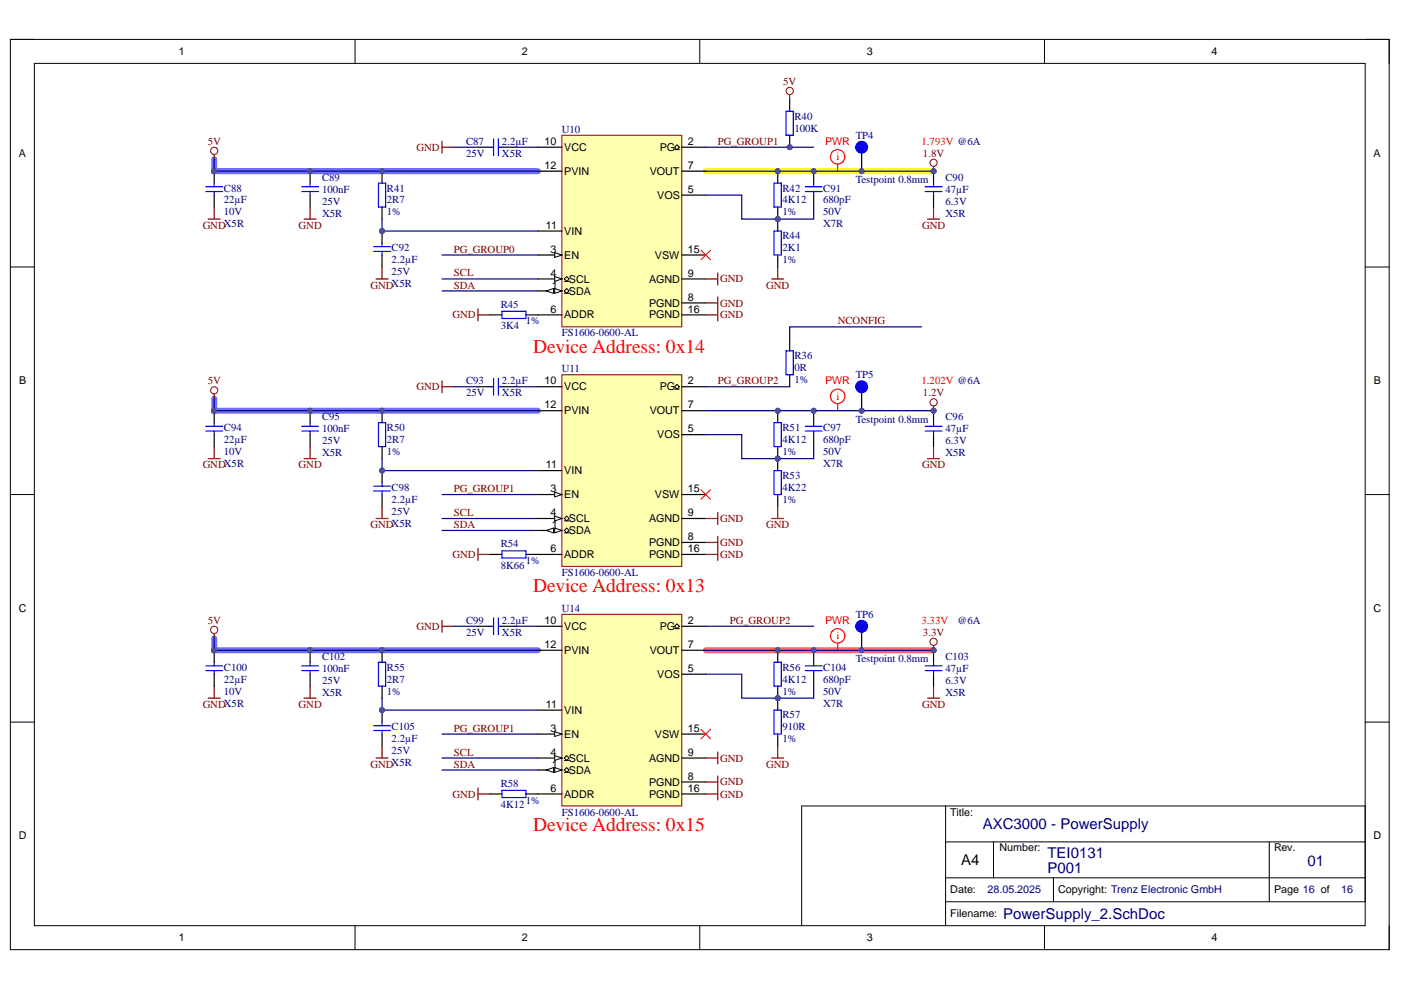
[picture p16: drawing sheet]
<svg xmlns="http://www.w3.org/2000/svg" width="297mm" height="210mm" viewBox="0 0 297 210" stroke-linecap="round" stroke-linejoin="round" font-family="sans-serif">
<defs><g id="words">
<g font-size="4.1" fill="#f00">
<text x="113" y="74.8">Device Address: 0x14</text>
<text x="113" y="125.5">Device Address: 0x13</text>
<text x="113" y="176.3">Device Address: 0x15</text>
</g>
<g font-size="3.2" fill="#000080">
<text x="208.4" y="175.8">AXC3000 - PowerSupply</text>
<text x="222.1" y="185.2">P001</text>
<text x="222.1" y="181.9">TEI0131</text>
<text x="277.2" y="183.6">01</text>
<text x="212.7" y="194.8">PowerSupply_2.SchDoc</text>
</g>
<text font-size="3.2" x="203.8" y="183.4">A4</text>
<g font-size="2.3">
<text x="37.9" y="11.7">1</text>
<text x="110.7" y="11.7">2</text>
<text x="183.8" y="11.7">3</text>
<text x="256.8" y="11.7">4</text>
<text x="4" y="33.3">A</text>
<text x="115.4" y="30.7">10</text>
<text x="115.4" y="35.8">12</text>
<text x="119.6" y="32">VCC</text>
<text x="139.9" y="32">PG</text>
<text x="145.8" y="30.7">2</text>
<text x="145.8" y="35.8">7</text>
<text x="291.2" y="33.3">A</text>
<text x="119.6" y="37.1">PVIN</text>
<text x="137.8" y="37.1">VOUT</text>
<text x="145.8" y="40.9">5</text>
<text x="139.3" y="42.1">VOS</text>
<text x="115.7" y="48.5">11</text>
<text x="116.7" y="53.6">3</text>
<text x="119.6" y="49.7">VIN</text>
<text x="145.8" y="53.6">15</text>
<text x="116.7" y="58.7">4</text>
<text x="119.6" y="54.8">EN</text>
<text x="120.6" y="59.9">SCL</text>
<text x="137.6" y="59.9">AGND</text>
<text x="138.9" y="54.8">VSW</text>
<text x="145.8" y="58.7">9</text>
<text x="117" y="61.2">1</text>
<text x="120.6" y="62.5">SDA</text>
<text x="137.6" y="65">PGND</text>
<text x="145.8" y="63.7">8</text>
<text x="116.7" y="66.3">6</text>
<text x="119.6" y="67.5">ADDR</text>
<text x="137.6" y="67.5">PGND</text>
<text x="145.8" y="66.3">16</text>
<text x="4.1" y="81.5">B</text>
<text x="115.4" y="81.5">10</text>
<text x="119.6" y="82.8">VCC</text>
<text x="139.9" y="82.8">PG</text>
<text x="145.8" y="81.5">2</text>
<text x="291.3" y="81.5">B</text>
<text x="115.4" y="86.6">12</text>
<text x="119.6" y="87.9">PVIN</text>
<text x="137.8" y="87.9">VOUT</text>
<text x="145.8" y="86.6">7</text>
<text x="139.3" y="92.9">VOS</text>
<text x="145.8" y="91.7">5</text>
<text x="115.7" y="99.3">11</text>
<text x="119.6" y="100.5">VIN</text>
<text x="116.7" y="104.3">3</text>
<text x="119.6" y="105.6">EN</text>
<text x="138.9" y="105.6">VSW</text>
<text x="145.8" y="104.3">15</text>
<text x="116.7" y="109.4">4</text>
<text x="117" y="112">1</text>
<text x="120.6" y="113.2">SDA</text>
<text x="120.6" y="110.7">SCL</text>
<text x="137.6" y="110.7">AGND</text>
<text x="145.8" y="109.4">9</text>
<text x="116.7" y="117.1">6</text>
<text x="119.6" y="118.3">ADDR</text>
<text x="137.6" y="115.8">PGND</text>
<text x="137.6" y="118.3">PGND</text>
<text x="145.8" y="114.5">8</text>
<text x="145.8" y="117.1">16</text>
<text x="4" y="129.7">C</text>
<text x="291.2" y="129.7">C</text>
<text x="115.4" y="132.3">10</text>
<text x="115.4" y="137.4">12</text>
<text x="119.6" y="133.6">VCC</text>
<text x="139.9" y="133.6">PG</text>
<text x="145.8" y="132.3">2</text>
<text x="145.8" y="137.4">7</text>
<text x="119.6" y="138.6">PVIN</text>
<text x="137.8" y="138.6">VOUT</text>
<text x="139.3" y="143.7">VOS</text>
<text x="145.8" y="142.4">5</text>
<text x="115.7" y="150.1">11</text>
<text x="116.7" y="155.1">3</text>
<text x="119.6" y="151.3">VIN</text>
<text x="145.8" y="155.1">15</text>
<text x="116.7" y="160.2">4</text>
<text x="119.6" y="156.4">EN</text>
<text x="120.6" y="161.5">SCL</text>
<text x="137.6" y="161.5">AGND</text>
<text x="138.9" y="156.4">VSW</text>
<text x="145.8" y="160.2">9</text>
<text x="116.7" y="167.8">6</text>
<text x="117" y="162.8">1</text>
<text x="120.6" y="164">SDA</text>
<text x="137.6" y="166.6">PGND</text>
<text x="145.8" y="165.3">8</text>
<text x="145.8" y="167.8">16</text>
<text x="119.6" y="169.1">ADDR</text>
<text x="137.6" y="169.1">PGND</text>
<text x="201.5" y="172.9">Title:</text>
<text x="4" y="178">D</text>
<text x="291.2" y="178">D</text>
<text x="211.9" y="180.5">Number:</text>
<text x="270.1" y="180.5">Rev.</text>
<text x="201.5" y="189.4">Date:</text>
<text x="224.4" y="189.4">Copyright: Trenz Electronic GmbH</text>
<text x="270.1" y="189.4">Page 16 of</text>
<text x="201.5" y="194.5">Filename:</text>
<text x="37.9" y="199.6">1</text>
<text x="110.7" y="199.6">2</text>
<text x="183.8" y="199.6">3</text>
<text x="256.8" y="199.6">4</text>
</g>
<g font-size="2.3" fill="#800000">
<text x="166" y="18">5V</text>
<text x="44" y="30.7">5V</text>
<text x="88.3" y="31.9">GND</text>
<text x="152.2" y="30.7">PG_GROUP1</text>
<text x="195.7" y="33.2">1.8V</text>
<text x="43" y="48.5">GNDX5R</text>
<text x="63.3" y="48.5">GND</text>
<text x="96.2" y="53.5">PG_GROUP0</text>
<text x="195.5" y="48.5">GND</text>
<text x="96.2" y="58.6">SCL</text>
<text x="152.7" y="59.9">GND</text>
<text x="78.6" y="61.2">GNDX5R</text>
<text x="96.2" y="61.2">SDA</text>
<text x="152.7" y="65">GND</text>
<text x="162.4" y="61.2">GND</text>
<text x="95.9" y="67.5">GND</text>
<text x="152.7" y="67.5">GND</text>
<text x="177.6" y="68.8">NCONFIG</text>
<text x="44" y="81.5">5V</text>
<text x="88.3" y="82.7">GND</text>
<text x="152.2" y="81.5">PG_GROUP2</text>
<text x="195.7" y="84">1.2V</text>
<text x="43" y="99.3">GNDX5R</text>
<text x="63.3" y="99.3">GND</text>
<text x="195.5" y="99.3">GND</text>
<text x="96.2" y="104.3">PG_GROUP1</text>
<text x="78.6" y="111.9">GNDX5R</text>
<text x="96.2" y="109.4">SCL</text>
<text x="96.2" y="111.9">SDA</text>
<text x="152.7" y="110.7">GND</text>
<text x="162.4" y="111.9">GND</text>
<text x="95.9" y="118.3">GND</text>
<text x="152.7" y="118.3">GND</text>
<text x="152.7" y="115.8">GND</text>
<text x="44" y="132.3">5V</text>
<text x="88.3" y="133.5">GND</text>
<text x="154.7" y="132.3">PG_GROUP2</text>
<text x="195.7" y="134.8">3.3V</text>
<text x="43" y="150.1">GNDX5R</text>
<text x="63.3" y="150.1">GND</text>
<text x="96.2" y="155.1">PG_GROUP1</text>
<text x="195.5" y="150.1">GND</text>
<text x="96.2" y="160.2">SCL</text>
<text x="152.7" y="161.5">GND</text>
<text x="78.6" y="162.7">GNDX5R</text>
<text x="96.2" y="162.7">SDA</text>
<text x="152.7" y="166.5">GND</text>
<text x="162.4" y="162.7">GND</text>
<text x="95.9" y="169.1">GND</text>
<text x="152.7" y="169.1">GND</text>
</g>
<g font-size="2.3" fill="#000080">
<text x="119.1" y="28.1">U10</text>
<text x="168.4" y="25.4">R40</text>
<text x="168.4" y="27.9">100K</text>
<text x="181.4" y="29.4">TP4</text>
<text x="98.8" y="33.2">25V</text>
<text x="98.8" y="30.7">C87</text>
<text x="106.4" y="33.2">X5R</text>
<text x="106.4" y="30.7">2.2µF</text>
<text x="47.5" y="40.6">C88</text>
<text x="68.3" y="38.3">C89</text>
<text x="68.3" y="40.9">100nF</text>
<text x="82" y="40.6">R41</text>
<text x="165.9" y="40.6">R42</text>
<text x="174.5" y="40.6">C91</text>
<text x="181.4" y="38.8">Testpoint 0.8mm</text>
<text x="200.5" y="38.3">C90</text>
<text x="200.5" y="40.9">47µF</text>
<text x="47.5" y="45.7">10V</text>
<text x="47.5" y="43.1">22µF</text>
<text x="68.3" y="43.4">25V</text>
<text x="68.3" y="45.9">X5R</text>
<text x="82" y="45.7">1%</text>
<text x="82" y="43.1">2R7</text>
<text x="165.9" y="45.7">1%</text>
<text x="165.9" y="43.1">4K12</text>
<text x="174.5" y="45.7">50V</text>
<text x="174.5" y="43.1">680pF</text>
<text x="200.5" y="43.4">6.3V</text>
<text x="200.5" y="45.9">X5R</text>
<text x="83" y="53.3">C92</text>
<text x="165.9" y="50.8">R44</text>
<text x="165.9" y="53.3">2K1</text>
<text x="174.5" y="48.2">X7R</text>
<text x="83" y="58.4">25V</text>
<text x="83" y="55.8">2.2µF</text>
<text x="165.9" y="55.8">1%</text>
<text x="106.2" y="65.2">R45</text>
<text x="106.2" y="69.8">3K4</text>
<text x="111.5" y="68.8">1%</text>
<text x="119.1" y="71.3">FS1606-0600-AL</text>
<text x="168.4" y="76.1">R36</text>
<text x="98.8" y="81.5">C93</text>
<text x="106.4" y="81.5">2.2µF</text>
<text x="119.1" y="78.9">U11</text>
<text x="168.4" y="81.2">1%</text>
<text x="168.4" y="78.7">0R</text>
<text x="181.4" y="80.2">TP5</text>
<text x="68.3" y="89.1">C95</text>
<text x="98.8" y="84">25V</text>
<text x="106.4" y="84">X5R</text>
<text x="181.4" y="89.6">Testpoint 0.8mm</text>
<text x="200.5" y="89.1">C96</text>
<text x="47.5" y="91.4">C94</text>
<text x="47.5" y="93.9">22µF</text>
<text x="68.3" y="94.2">25V</text>
<text x="68.3" y="91.7">100nF</text>
<text x="82" y="91.4">R50</text>
<text x="82" y="93.9">2R7</text>
<text x="165.9" y="91.4">R51</text>
<text x="165.9" y="93.9">4K12</text>
<text x="174.5" y="91.4">C97</text>
<text x="174.5" y="93.9">680pF</text>
<text x="200.5" y="94.2">6.3V</text>
<text x="200.5" y="91.7">47µF</text>
<text x="47.5" y="96.5">10V</text>
<text x="68.3" y="96.7">X5R</text>
<text x="82" y="96.5">1%</text>
<text x="165.9" y="96.5">1%</text>
<text x="165.9" y="101.5">R53</text>
<text x="174.5" y="96.5">50V</text>
<text x="174.5" y="99">X7R</text>
<text x="200.5" y="96.7">X5R</text>
<text x="83" y="104.1">C98</text>
<text x="83" y="106.6">2.2µF</text>
<text x="165.9" y="106.6">1%</text>
<text x="165.9" y="104.1">4K22</text>
<text x="83" y="109.1">25V</text>
<text x="106.2" y="116">R54</text>
<text x="111.5" y="119.6">1%</text>
<text x="106.2" y="120.6">8K66</text>
<text x="119.1" y="122.1">FS1606-0600-AL</text>
<text x="119.1" y="129.7">U14</text>
<text x="181.4" y="131">TP6</text>
<text x="98.8" y="134.8">25V</text>
<text x="98.8" y="132.3">C99</text>
<text x="106.4" y="134.8">X5R</text>
<text x="106.4" y="132.3">2.2µF</text>
<text x="203" y="132.3">@6A</text>
<text x="47.5" y="142.2">C100</text>
<text x="68.3" y="139.9">C102</text>
<text x="68.3" y="142.4">100nF</text>
<text x="82" y="142.2">R55</text>
<text x="165.9" y="142.2">R56</text>
<text x="174.5" y="142.2">C104</text>
<text x="181.4" y="140.4">Testpoint 0.8mm</text>
<text x="200.5" y="139.9">C103</text>
<text x="200.5" y="142.4">47µF</text>
<text x="47.5" y="147.3">10V</text>
<text x="47.5" y="144.7">22µF</text>
<text x="68.3" y="145">25V</text>
<text x="68.3" y="147.5">X5R</text>
<text x="82" y="147.3">1%</text>
<text x="82" y="144.7">2R7</text>
<text x="165.9" y="147.3">1%</text>
<text x="165.9" y="144.7">4K12</text>
<text x="174.5" y="147.3">50V</text>
<text x="174.5" y="149.8">X7R</text>
<text x="174.5" y="144.7">680pF</text>
<text x="200.5" y="145">6.3V</text>
<text x="200.5" y="147.5">X5R</text>
<text x="83" y="154.9">C105</text>
<text x="165.9" y="152.3">R57</text>
<text x="165.9" y="154.9">910R</text>
<text x="83" y="159.9">25V</text>
<text x="83" y="157.4">2.2µF</text>
<text x="165.9" y="157.4">1%</text>
<text x="106.2" y="166.8">R58</text>
<text x="106.2" y="171.4">4K12</text>
<text x="111.5" y="170.4">1%</text>
<text x="119.1" y="172.9">FS1606-0600-AL</text>
<text x="209.4" y="189.4">28.05.2025</text>
<text x="284.3" y="189.4">16</text>
</g>
<g font-size="2.3" fill="#f00">
<text x="175" y="30.7">PWR</text>
<text x="177.3" y="34">i</text>
<text x="195.4" y="30.7">1.793V @6A</text>
<text x="175" y="81.5">PWR</text>
<text x="195.4" y="81.5">1.202V @6A</text>
<text x="177.3" y="84.8">i</text>
<text x="175" y="132.3">PWR</text>
<text x="177.3" y="135.6">i</text>
<text x="195.4" y="132.3">3.33V</text>
</g>
</g></defs>
<path d="M2.2 8.4h292.3v193h-292.3z" fill="none" stroke="#000" stroke-width=".21"/>
<path d="M7.3 13.4h282.1v182.9h-282.1z" fill-rule="evenodd" fill="#fff"/>
<g fill="none" stroke="#000" stroke-width=".21">
<path d="M2.2 8.4h5.1M7.3 13.4h282.1v182.9h-282.1zM75.3 8.4v5M148.4 8.4v5M221.4 8.4v5M289.4 8.4h5.1v5M2.2 56.6h5.1M289.4 56.6h5.1M2.2 104.9h5.1M289.4 104.9h5.1M2.2 153.1h5.1M289.4 153.1h5.1"/>
<path d="M200.5 170.9v25.4M200.5 178.5h88.9M210.6 178.5v7.6M269.1 178.5v12.7M75.3 196.3v5.1M148.4 196.3v5.1M200.5 191.2h88.9v-20.3h-119.4v25.4M200.5 186.1h88.9M221.4 196.3v5.1M223.4 186.1v5.1M294.5 196.3v5.1"/>
</g>
<path d="M149.6 36.3h48.3" fill="none" stroke="#ff0" stroke-width="1.3"/>
<path d="M45.4 33.8v2.5h68.7M45.4 84.5v2.6h68.7M45.4 135.3v2.6h68.7" fill="none" stroke="#6e6eff" stroke-width="1.3"/>
<path d="M149.6 137.9h48.3" fill="none" stroke="#ff6e6e" stroke-width="1.3"/>
<path d="M119.1 79.5h25.5v40.6h-25.5z" fill-rule="evenodd" fill="#ffffb0"/>
<path d="M119.1 79.5h25.5v40.6h-25.5z" fill="none" stroke="#800000" stroke-width=".21"/>
<path d="M114.1 112.5h5" fill="none" stroke="#000" stroke-width=".25"/>
<path d="M117.6 112l1.5 .5-1.5 .5z" fill="#f8fcff"/>
<path d="M117.6 112l1.5 .5-1.5 .5z" fill="none" stroke="#000" stroke-width=".21"/>
<path d="M115.8 112.5l1.6-.5v1z" fill="#f8fcff"/>
<path d="M143 82l.5-.5 .5 .5-.5 .5zM143 82.5h1M115.8 112.5l1.6-.5v1zM119.6 112.5l.5-.5 .6 .5-.6 .5zM119.6 113h1.1" fill="none" stroke="#000" stroke-width=".21"/>
<path d="M144.6 82h5M114.1 104.9h5" fill="none" stroke="#000" stroke-width=".25"/>
<path d="M117.6 104.3l1.5 .6-1.5 .5z" fill="#f8fcff"/>
<path d="M117.6 104.3l1.5 .6-1.5 .5z" fill="none" stroke="#000" stroke-width=".21"/>
<path d="M114.1 109.9h5" fill="none" stroke="#000" stroke-width=".25"/>
<path d="M117.6 109.4l1.5 .5-1.5 .5z" fill="#f8fcff"/>
<path d="M117.6 109.4l1.5 .5-1.5 .5zM119.6 110.4h1.1M120.1 109.4l.6 .5-.6 .5-.5-.5z" fill="none" stroke="#000" stroke-width=".21"/>
<path d="M114.1 87.1h5M114.1 82h5M114.1 99.8h5M144.6 92.2h5M144.6 87.1h5M114.1 117.6h5M144.6 117.6h5M144.6 115h5M144.6 109.9h5M144.6 104.9h5" fill="none" stroke="#000" stroke-width=".25"/>
<path d="M119.1 28.7h25.5v40.6h-25.5z" fill-rule="evenodd" fill="#ffffb0"/>
<path d="M119.1 28.7h25.5v40.6h-25.5z" fill="none" stroke="#800000" stroke-width=".21"/>
<path d="M114.1 61.7h5" fill="none" stroke="#000" stroke-width=".25"/>
<path d="M117.6 61.2l1.5 .5-1.5 .5z" fill="#f8fcff"/>
<path d="M117.6 61.2l1.5 .5-1.5 .5z" fill="none" stroke="#000" stroke-width=".21"/>
<path d="M115.8 61.7l1.6-.5v1z" fill="#f8fcff"/>
<path d="M143 31.2l.5-.5 .5 .5-.5 .5zM143 31.7h1M115.8 61.7l1.6-.5v1zM119.6 61.7l.5-.5 .6 .5-.6 .5zM119.6 62.2h1.1" fill="none" stroke="#000" stroke-width=".21"/>
<path d="M144.6 31.2h5M114.1 54.1h5" fill="none" stroke="#000" stroke-width=".25"/>
<path d="M117.6 53.6l1.5 .5-1.5 .5z" fill="#f8fcff"/>
<path d="M117.6 53.6l1.5 .5-1.5 .5z" fill="none" stroke="#000" stroke-width=".21"/>
<path d="M114.1 59.1h5" fill="none" stroke="#000" stroke-width=".25"/>
<path d="M117.6 58.6l1.5 .5-1.5 .6z" fill="#f8fcff"/>
<path d="M117.6 58.6l1.5 .5-1.5 .6zM119.6 59.1l.5-.5 .6 .5-.6 .6zM119.6 59.7h1.1" fill="none" stroke="#000" stroke-width=".21"/>
<path d="M114.1 36.3h5M114.1 31.2h5M144.6 36.3h5M114.1 49h5M144.6 41.4h5M144.6 59.1h5M144.6 54.1h5M114.1 66.8h5M144.6 66.8h5M144.6 64.2h5" fill="none" stroke="#000" stroke-width=".25"/>
<circle cx="65.7" cy="87.1" r=".51" fill="#4c4c94"/>
<circle cx="65.7" cy="87.1" r=".51" fill="none" stroke="#4c4c94" stroke-width=".21"/>
<path d="M65.7 87.1v2.5" fill="none" stroke="#000" stroke-width=".25"/>
<circle cx="65.7" cy="87.1" r=".51" fill="#4c4c94"/>
<circle cx="65.7" cy="87.1" r=".51" fill="none" stroke="#4c4c94" stroke-width=".21"/>
<path d="M65.7 92.2v2.5" fill="none" stroke="#000" stroke-width=".25"/>
<path d="M64 91.4h3.5M64 90.4h3.5M65.7 89.6v.8M65.7 91.4v.8" fill="none" stroke="#00f" stroke-width=".25"/>
<path d="M44.1 97.2h2.6M45.4 94.7v2.5M64.5 97.2h2.5M65.7 94.7v2.5M196.7 97.2h2.5M197.9 94.7v2.5M149.6 109.9h2.6M149.6 117.6h2.6M149.6 115h2.6M152.2 108.7v2.5M152.2 113.7v5.1" fill="none" stroke="#800000" stroke-width=".25"/>
<circle cx="197.9" cy="87.1" r=".51" fill="#4c4c94"/>
<circle cx="197.9" cy="87.1" r=".51" fill="none" stroke="#4c4c94" stroke-width=".21"/>
<path d="M197.9 87.1v2.5" fill="none" stroke="#000" stroke-width=".25"/>
<circle cx="197.9" cy="87.1" r=".51" fill="#4c4c94"/>
<circle cx="197.9" cy="87.1" r=".51" fill="none" stroke="#4c4c94" stroke-width=".21"/>
<path d="M101.3 82h2.6M106.4 82h2.6M197.9 92.2v2.5" fill="none" stroke="#000" stroke-width=".25"/>
<path d="M103.9 82h.7M104.6 80.2v3.6M105.7 80.2v3.6M105.7 82h.7M196.2 91.4h3.5M196.2 90.4h3.5M197.9 89.6v.8M197.9 91.4v.8" fill="none" stroke="#00f" stroke-width=".25"/>
<g fill="none" stroke="#f00" stroke-width=".25">
<path d="M177.6 85.6v1.5"/>
<circle cx="177.6" cy="84" r="1.53"/>
</g>
<path d="M148.6 103.8l2.1 2.1M150.7 103.8l-2.1 2.1" fill="none" stroke="#f00" stroke-width=".21"/>
<path d="M93.7 80.7v2.6M93.7 82h2.6" fill="none" stroke="#800000" stroke-width=".25"/>
<circle cx="164.9" cy="87.1" r=".51" fill="#4c4c94"/>
<circle cx="164.9" cy="87.1" r=".51" fill="none" stroke="#4c4c94" stroke-width=".21"/>
<circle cx="164.9" cy="97.2" r=".51" fill="#4c4c94"/>
<circle cx="164.9" cy="97.2" r=".51" fill="none" stroke="#4c4c94" stroke-width=".21"/>
<path d="M164.9 87.1v2.5" fill="none" stroke="#000" stroke-width=".25"/>
<circle cx="164.9" cy="87.1" r=".51" fill="#4c4c94"/>
<circle cx="164.9" cy="87.1" r=".51" fill="none" stroke="#4c4c94" stroke-width=".21"/>
<path d="M164.9 94.7v2.5" fill="none" stroke="#000" stroke-width=".25"/>
<circle cx="164.9" cy="97.2" r=".51" fill="#4c4c94"/>
<circle cx="164.9" cy="97.2" r=".51" fill="none" stroke="#4c4c94" stroke-width=".21"/>
<path d="M164.1 89.6h1.6v5.1h-1.6z" fill="none" stroke="#00f" stroke-width=".25"/>
<path d="M163.6 109.9h2.6M164.9 107.4v2.5" fill="none" stroke="#800000" stroke-width=".25"/>
<circle cx="164.9" cy="97.2" r=".51" fill="#4c4c94"/>
<circle cx="164.9" cy="97.2" r=".51" fill="none" stroke="#4c4c94" stroke-width=".21"/>
<path d="M164.9 97.2v2.6M164.9 104.9v2.5" fill="none" stroke="#000" stroke-width=".25"/>
<circle cx="164.9" cy="97.2" r=".51" fill="#4c4c94"/>
<circle cx="164.9" cy="97.2" r=".51" fill="none" stroke="#4c4c94" stroke-width=".21"/>
<path d="M164.1 99.8h1.6v5.1h-1.6z" fill="none" stroke="#00f" stroke-width=".25"/>
<circle cx="81" cy="87.1" r=".51" fill="#4c4c94"/>
<circle cx="81" cy="87.1" r=".51" fill="none" stroke="#4c4c94" stroke-width=".21"/>
<path d="M81 87.1v2.5" fill="none" stroke="#000" stroke-width=".25"/>
<circle cx="81" cy="87.1" r=".51" fill="#4c4c94"/>
<circle cx="81" cy="87.1" r=".51" fill="none" stroke="#4c4c94" stroke-width=".21"/>
<path d="M81 94.7v2.5" fill="none" stroke="#000" stroke-width=".25"/>
<path d="M80.2 89.6h1.6v5.1h-1.6z" fill="none" stroke="#00f" stroke-width=".25"/>
<circle cx="81" cy="99.8" r=".51" fill="#4c4c94"/>
<circle cx="81" cy="99.8" r=".51" fill="none" stroke="#4c4c94" stroke-width=".21"/>
<path d="M81 99.8v2.5M81 104.9v2.5" fill="none" stroke="#000" stroke-width=".25"/>
<circle cx="81" cy="99.8" r=".51" fill="#4c4c94"/>
<circle cx="81" cy="99.8" r=".51" fill="none" stroke="#4c4c94" stroke-width=".21"/>
<path d="M79.2 103.1h3.6M79.2 104.1h3.6M81 102.3v.8M81 104.1v.8" fill="none" stroke="#00f" stroke-width=".25"/>
<path d="M79.7 109.9h2.6M81 107.4v2.5" fill="none" stroke="#800000" stroke-width=".25"/>
<circle cx="65.7" cy="36.3" r=".51" fill="#4c4c94"/>
<circle cx="65.7" cy="36.3" r=".51" fill="none" stroke="#4c4c94" stroke-width=".21"/>
<path d="M65.7 36.3v2.5" fill="none" stroke="#000" stroke-width=".25"/>
<circle cx="65.7" cy="36.3" r=".51" fill="#4c4c94"/>
<circle cx="65.7" cy="36.3" r=".51" fill="none" stroke="#4c4c94" stroke-width=".21"/>
<path d="M65.7 41.4v2.5" fill="none" stroke="#000" stroke-width=".25"/>
<path d="M64 39.6h3.5M65.7 38.8v.8M64 40.6h3.5M65.7 40.6v.8" fill="none" stroke="#00f" stroke-width=".25"/>
<path d="M44.1 46.4h2.6M45.4 43.9v2.5M64.5 46.4h2.5M65.7 43.9v2.5M149.6 59.1h2.6M152.2 57.9v2.5M196.7 46.5h2.5M197.9 43.9v2.6M149.6 66.8h2.6M149.6 64.2h2.6M152.2 63v5" fill="none" stroke="#800000" stroke-width=".25"/>
<circle cx="197.9" cy="36.3" r=".51" fill="#4c4c94"/>
<circle cx="197.9" cy="36.3" r=".51" fill="none" stroke="#4c4c94" stroke-width=".21"/>
<path d="M197.9 36.3v2.5" fill="none" stroke="#000" stroke-width=".25"/>
<circle cx="197.9" cy="36.3" r=".51" fill="#4c4c94"/>
<circle cx="197.9" cy="36.3" r=".51" fill="none" stroke="#4c4c94" stroke-width=".21"/>
<path d="M101.3 31.2h2.6M106.4 31.2h2.6M197.9 41.4v2.5" fill="none" stroke="#000" stroke-width=".25"/>
<path d="M103.9 31.2h.7M104.6 29.4v3.6M105.7 29.4v3.6M105.7 31.2h.7M196.2 39.6h3.5M197.9 38.8v.8M196.2 40.6h3.5M197.9 40.6v.8" fill="none" stroke="#00f" stroke-width=".25"/>
<g fill="none" stroke="#f00" stroke-width=".25">
<path d="M177.6 34.8v1.5"/>
<circle cx="177.6" cy="33.2" r="1.52"/>
</g>
<path d="M148.6 53.1l2.1 2M150.7 53.1l-2.1 2" fill="none" stroke="#f00" stroke-width=".21"/>
<path d="M93.7 29.9v2.6M93.7 31.2h2.6" fill="none" stroke="#800000" stroke-width=".25"/>
<circle cx="164.9" cy="36.3" r=".51" fill="#4c4c94"/>
<circle cx="164.9" cy="36.3" r=".51" fill="none" stroke="#4c4c94" stroke-width=".21"/>
<circle cx="164.9" cy="46.5" r=".51" fill="#4c4c94"/>
<circle cx="164.9" cy="46.5" r=".51" fill="none" stroke="#4c4c94" stroke-width=".21"/>
<path d="M164.9 36.3v2.5" fill="none" stroke="#000" stroke-width=".25"/>
<circle cx="164.9" cy="36.3" r=".51" fill="#4c4c94"/>
<circle cx="164.9" cy="36.3" r=".51" fill="none" stroke="#4c4c94" stroke-width=".21"/>
<path d="M164.9 43.9v2.6" fill="none" stroke="#000" stroke-width=".25"/>
<circle cx="164.9" cy="46.5" r=".51" fill="#4c4c94"/>
<circle cx="164.9" cy="46.5" r=".51" fill="none" stroke="#4c4c94" stroke-width=".21"/>
<path d="M164.1 38.8h1.6v5.1h-1.6z" fill="none" stroke="#00f" stroke-width=".25"/>
<path d="M163.6 59.1h2.6M164.9 56.6v2.5" fill="none" stroke="#800000" stroke-width=".25"/>
<circle cx="164.9" cy="46.5" r=".51" fill="#4c4c94"/>
<circle cx="164.9" cy="46.5" r=".51" fill="none" stroke="#4c4c94" stroke-width=".21"/>
<path d="M164.9 46.5v2.5M164.9 54.1v2.5" fill="none" stroke="#000" stroke-width=".25"/>
<circle cx="164.9" cy="46.5" r=".51" fill="#4c4c94"/>
<circle cx="164.9" cy="46.5" r=".51" fill="none" stroke="#4c4c94" stroke-width=".21"/>
<path d="M164.1 49h1.6v5.1h-1.6z" fill="none" stroke="#00f" stroke-width=".25"/>
<circle cx="81" cy="36.3" r=".51" fill="#4c4c94"/>
<circle cx="81" cy="36.3" r=".51" fill="none" stroke="#4c4c94" stroke-width=".21"/>
<path d="M81 36.3v2.5" fill="none" stroke="#000" stroke-width=".25"/>
<circle cx="81" cy="36.3" r=".51" fill="#4c4c94"/>
<circle cx="81" cy="36.3" r=".51" fill="none" stroke="#4c4c94" stroke-width=".21"/>
<path d="M81 43.9v2.5" fill="none" stroke="#000" stroke-width=".25"/>
<path d="M80.2 38.8h1.6v5.1h-1.6z" fill="none" stroke="#00f" stroke-width=".25"/>
<circle cx="81" cy="49" r=".51" fill="#4c4c94"/>
<circle cx="81" cy="49" r=".51" fill="none" stroke="#4c4c94" stroke-width=".21"/>
<path d="M81 49v2.5M81 54.1v2.5" fill="none" stroke="#000" stroke-width=".25"/>
<circle cx="81" cy="49" r=".51" fill="#4c4c94"/>
<circle cx="81" cy="49" r=".51" fill="none" stroke="#4c4c94" stroke-width=".21"/>
<path d="M79.2 52.3h3.6M79.2 53.3h3.6M81 51.5v.8M81 53.3v.8" fill="none" stroke="#00f" stroke-width=".25"/>
<path d="M79.7 59.1h2.6M81 56.6v2.5" fill="none" stroke="#800000" stroke-width=".25"/>
<circle cx="167.4" cy="31.2" r=".51" fill="#4c4c94"/>
<circle cx="167.4" cy="31.2" r=".51" fill="none" stroke="#4c4c94" stroke-width=".21"/>
<path d="M167.4 21.1v2.5M167.4 28.7v2.5" fill="none" stroke="#000" stroke-width=".25"/>
<circle cx="167.4" cy="31.2" r=".51" fill="#4c4c94"/>
<circle cx="167.4" cy="31.2" r=".51" fill="none" stroke="#4c4c94" stroke-width=".21"/>
<path d="M166.7 23.6h1.5v5.1h-1.5z" fill="none" stroke="#00f" stroke-width=".25"/>
<circle cx="197.9" cy="85.3" r=".76" fill="none" stroke="#800000" stroke-width=".21"/>
<path d="M197.9 86.1v1" fill="none" stroke="#800000" stroke-width=".25"/>
<circle cx="197.9" cy="87.1" r=".51" fill="#4c4c94"/>
<circle cx="197.9" cy="87.1" r=".51" fill="none" stroke="#4c4c94" stroke-width=".21"/>
<circle cx="197.9" cy="34.5" r=".76" fill="none" stroke="#800000" stroke-width=".21"/>
<path d="M197.9 35.3v1" fill="none" stroke="#800000" stroke-width=".25"/>
<circle cx="197.9" cy="36.3" r=".51" fill="#4c4c94"/>
<circle cx="197.9" cy="36.3" r=".51" fill="none" stroke="#4c4c94" stroke-width=".21"/>
<path d="M119.1 130.3h25.5v40.6h-25.5z" fill-rule="evenodd" fill="#ffffb0"/>
<path d="M119.1 130.3h25.5v40.6h-25.5z" fill="none" stroke="#800000" stroke-width=".21"/>
<path d="M114.1 163.3h5" fill="none" stroke="#000" stroke-width=".25"/>
<path d="M117.6 162.8l1.5 .5-1.5 .5z" fill="#f8fcff"/>
<path d="M117.6 162.8l1.5 .5-1.5 .5z" fill="none" stroke="#000" stroke-width=".21"/>
<path d="M115.8 163.3l1.6-.5v1z" fill="#f8fcff"/>
<path d="M143 132.8l.5-.5 .5 .5-.5 .5zM143 133.3h1M115.8 163.3l1.6-.5v1zM119.6 163.3l.5-.5 .6 .5-.6 .5zM119.6 163.8h1.1" fill="none" stroke="#000" stroke-width=".21"/>
<path d="M144.6 132.8h5M114.1 155.6h5" fill="none" stroke="#000" stroke-width=".25"/>
<path d="M117.6 155.1l1.5 .5-1.5 .5z" fill="#f8fcff"/>
<path d="M117.6 155.1l1.5 .5-1.5 .5z" fill="none" stroke="#000" stroke-width=".21"/>
<path d="M114.1 160.7h5" fill="none" stroke="#000" stroke-width=".25"/>
<path d="M117.6 160.2l1.5 .5-1.5 .5z" fill="#f8fcff"/>
<path d="M117.6 160.2l1.5 .5-1.5 .5zM119.6 161.2h1.1M120.1 160.2l.6 .5-.6 .5-.5-.5z" fill="none" stroke="#000" stroke-width=".21"/>
<path d="M114.1 137.9h5M114.1 132.8h5M144.6 137.9h5M114.1 150.6h5M144.6 142.9h5M144.6 155.6h5M114.1 168.3h5M144.6 168.3h5M144.6 165.8h5M144.6 160.7h5" fill="none" stroke="#000" stroke-width=".25"/>
<circle cx="65.7" cy="137.9" r=".51" fill="#4c4c94"/>
<circle cx="65.7" cy="137.9" r=".51" fill="none" stroke="#4c4c94" stroke-width=".21"/>
<path d="M65.7 137.9v2.5" fill="none" stroke="#000" stroke-width=".25"/>
<circle cx="65.7" cy="137.9" r=".51" fill="#4c4c94"/>
<circle cx="65.7" cy="137.9" r=".51" fill="none" stroke="#4c4c94" stroke-width=".21"/>
<path d="M65.7 142.9v2.6" fill="none" stroke="#000" stroke-width=".25"/>
<path d="M64 142.2h3.5M64 141.2h3.5M65.7 140.4v.8M65.7 142.2v.7" fill="none" stroke="#00f" stroke-width=".25"/>
<path d="M44.1 148h2.6M45.4 145.5v2.5M64.5 148h2.5M65.7 145.5v2.5M152.2 159.4v2.6M196.7 148h2.5M197.9 145.5v2.5M149.6 160.7h2.6M149.6 168.3h2.6M149.6 165.8h2.6M152.2 164.5v5.1" fill="none" stroke="#800000" stroke-width=".25"/>
<circle cx="197.9" cy="137.9" r=".51" fill="#4c4c94"/>
<circle cx="197.9" cy="137.9" r=".51" fill="none" stroke="#4c4c94" stroke-width=".21"/>
<path d="M197.9 137.9v2.5" fill="none" stroke="#000" stroke-width=".25"/>
<circle cx="197.9" cy="137.9" r=".51" fill="#4c4c94"/>
<circle cx="197.9" cy="137.9" r=".51" fill="none" stroke="#4c4c94" stroke-width=".21"/>
<path d="M101.3 132.8h2.6M106.4 132.8h2.6M197.9 142.9v2.6" fill="none" stroke="#000" stroke-width=".25"/>
<path d="M103.9 132.8h.7M104.6 131v3.6M105.7 131v3.6M105.7 132.8h.7M196.2 142.2h3.5M196.2 141.2h3.5M197.9 140.4v.8M197.9 142.2v.7" fill="none" stroke="#00f" stroke-width=".25"/>
<g fill="none" stroke="#f00" stroke-width=".25">
<path d="M177.6 136.3v1.6"/>
<circle cx="177.6" cy="134.8" r="1.52"/>
</g>
<path d="M148.6 154.6l2.1 2.1M150.7 154.6l-2.1 2.1" fill="none" stroke="#f00" stroke-width=".21"/>
<path d="M93.7 131.5v2.6M93.7 132.8h2.6" fill="none" stroke="#800000" stroke-width=".25"/>
<circle cx="164.9" cy="137.9" r=".51" fill="#4c4c94"/>
<circle cx="164.9" cy="137.9" r=".51" fill="none" stroke="#4c4c94" stroke-width=".21"/>
<circle cx="164.9" cy="148" r=".51" fill="#4c4c94"/>
<circle cx="164.9" cy="148" r=".51" fill="none" stroke="#4c4c94" stroke-width=".21"/>
<path d="M164.9 137.9v2.5" fill="none" stroke="#000" stroke-width=".25"/>
<circle cx="164.9" cy="137.9" r=".51" fill="#4c4c94"/>
<circle cx="164.9" cy="137.9" r=".51" fill="none" stroke="#4c4c94" stroke-width=".21"/>
<path d="M164.9 145.5v2.5" fill="none" stroke="#000" stroke-width=".25"/>
<circle cx="164.9" cy="148" r=".51" fill="#4c4c94"/>
<circle cx="164.9" cy="148" r=".51" fill="none" stroke="#4c4c94" stroke-width=".21"/>
<path d="M164.1 140.4h1.6v5.1h-1.6z" fill="none" stroke="#00f" stroke-width=".25"/>
<path d="M164.9 158.2v2.5M163.6 160.7h2.6" fill="none" stroke="#800000" stroke-width=".25"/>
<circle cx="164.9" cy="148" r=".51" fill="#4c4c94"/>
<circle cx="164.9" cy="148" r=".51" fill="none" stroke="#4c4c94" stroke-width=".21"/>
<path d="M164.9 148v2.6M164.9 155.6v2.6" fill="none" stroke="#000" stroke-width=".25"/>
<circle cx="164.9" cy="148" r=".51" fill="#4c4c94"/>
<circle cx="164.9" cy="148" r=".51" fill="none" stroke="#4c4c94" stroke-width=".21"/>
<path d="M164.1 150.6h1.6v5h-1.6z" fill="none" stroke="#00f" stroke-width=".25"/>
<circle cx="81" cy="137.9" r=".51" fill="#4c4c94"/>
<circle cx="81" cy="137.9" r=".51" fill="none" stroke="#4c4c94" stroke-width=".21"/>
<path d="M81 137.9v2.5" fill="none" stroke="#000" stroke-width=".25"/>
<circle cx="81" cy="137.9" r=".51" fill="#4c4c94"/>
<circle cx="81" cy="137.9" r=".51" fill="none" stroke="#4c4c94" stroke-width=".21"/>
<path d="M81 145.5v2.5" fill="none" stroke="#000" stroke-width=".25"/>
<path d="M80.2 140.4h1.6v5.1h-1.6z" fill="none" stroke="#00f" stroke-width=".25"/>
<circle cx="81" cy="150.6" r=".51" fill="#4c4c94"/>
<circle cx="81" cy="150.6" r=".51" fill="none" stroke="#4c4c94" stroke-width=".21"/>
<path d="M81 150.6v2.5M81 155.6v2.6" fill="none" stroke="#000" stroke-width=".25"/>
<circle cx="81" cy="150.6" r=".51" fill="#4c4c94"/>
<circle cx="81" cy="150.6" r=".51" fill="none" stroke="#4c4c94" stroke-width=".21"/>
<path d="M106.4 66h5.1v1.5h-5.1zM106.4 116.8h5.1v1.5h-5.1zM79.2 153.9h3.6M79.2 154.9h3.6M81 153.1v.8M81 154.9v.7M106.4 167.6h5.1v1.5h-5.1z" fill="none" stroke="#00f" stroke-width=".25"/>
<path d="M45.4 32.7v1.1M101.3 65.5v2.5M101.3 66.8h2.6M45.4 83.5v1M101.3 116.3v2.5M101.3 117.6h2.6M45.4 134.3v1M197.9 136.8v1.1M81 158.2v2.5M79.7 160.7h2.6M101.3 167.1v2.5M101.3 168.3h2.6" fill="none" stroke="#800000" stroke-width=".25"/>
<path d="M103.9 66.8h2.5M111.5 66.8h2.6M103.9 117.6h2.5M111.5 117.6h2.6M103.9 168.3h2.5M111.5 168.3h2.6" fill="none" stroke="#000" stroke-width=".25"/>
<g fill="none" stroke="#800000" stroke-width=".21">
<circle cx="45.4" cy="32" r=".76"/>
<circle cx="45.4" cy="82.8" r=".76"/>
<circle cx="45.4" cy="133.5" r=".76"/>
<circle cx="197.9" cy="136.1" r=".76"/>
</g>
<circle cx="197.9" cy="137.9" r=".51" fill="#4c4c94"/>
<circle cx="197.9" cy="137.9" r=".51" fill="none" stroke="#4c4c94" stroke-width=".21"/>
<circle cx="172.5" cy="36.3" r=".51" fill="#4c4c94"/>
<circle cx="172.5" cy="36.3" r=".51" fill="none" stroke="#4c4c94" stroke-width=".21"/>
<path d="M172.5 36.3v2.5" fill="none" stroke="#000" stroke-width=".25"/>
<circle cx="172.5" cy="36.3" r=".51" fill="#4c4c94"/>
<circle cx="172.5" cy="36.3" r=".51" fill="none" stroke="#4c4c94" stroke-width=".21"/>
<path d="M172.5 41.4v2.5" fill="none" stroke="#000" stroke-width=".25"/>
<path d="M170.7 39.6h3.6M172.5 38.8v.8M170.7 40.6h3.6M172.5 40.6v.8" fill="none" stroke="#00f" stroke-width=".25"/>
<circle cx="172.5" cy="87.1" r=".51" fill="#4c4c94"/>
<circle cx="172.5" cy="87.1" r=".51" fill="none" stroke="#4c4c94" stroke-width=".21"/>
<path d="M172.5 87.1v2.5" fill="none" stroke="#000" stroke-width=".25"/>
<circle cx="172.5" cy="87.1" r=".51" fill="#4c4c94"/>
<circle cx="172.5" cy="87.1" r=".51" fill="none" stroke="#4c4c94" stroke-width=".21"/>
<path d="M172.5 92.2v2.5" fill="none" stroke="#000" stroke-width=".25"/>
<path d="M170.7 91.4h3.6M170.7 90.4h3.6M172.5 89.6v.8M172.5 91.4v.8" fill="none" stroke="#00f" stroke-width=".25"/>
<circle cx="172.5" cy="137.9" r=".51" fill="#4c4c94"/>
<circle cx="172.5" cy="137.9" r=".51" fill="none" stroke="#4c4c94" stroke-width=".21"/>
<path d="M172.5 137.9v2.5" fill="none" stroke="#000" stroke-width=".25"/>
<circle cx="172.5" cy="137.9" r=".51" fill="#4c4c94"/>
<circle cx="172.5" cy="137.9" r=".51" fill="none" stroke="#4c4c94" stroke-width=".21"/>
<path d="M172.5 142.9v2.6" fill="none" stroke="#000" stroke-width=".25"/>
<path d="M170.7 142.2h3.6M170.7 141.2h3.6M172.5 140.4v.8M172.5 142.2v.7" fill="none" stroke="#00f" stroke-width=".25"/>
<circle cx="167.4" cy="19.3" r=".76" fill="none" stroke="#800000" stroke-width=".21"/>
<path d="M167.4 20v1.1" fill="none" stroke="#800000" stroke-width=".25"/>
<circle cx="45.4" cy="36.3" r=".51" fill="#4c4c94"/>
<circle cx="45.4" cy="36.3" r=".51" fill="none" stroke="#4c4c94" stroke-width=".21"/>
<path d="M45.4 36.3v2.5" fill="none" stroke="#000" stroke-width=".25"/>
<circle cx="45.4" cy="36.3" r=".51" fill="#4c4c94"/>
<circle cx="45.4" cy="36.3" r=".51" fill="none" stroke="#4c4c94" stroke-width=".21"/>
<path d="M45.4 41.4v2.5" fill="none" stroke="#000" stroke-width=".25"/>
<path d="M43.6 39.6h3.6M45.4 38.8v.8M43.6 40.6h3.6M45.4 40.6v.8" fill="none" stroke="#00f" stroke-width=".25"/>
<circle cx="45.4" cy="87.1" r=".51" fill="#4c4c94"/>
<circle cx="45.4" cy="87.1" r=".51" fill="none" stroke="#4c4c94" stroke-width=".21"/>
<path d="M45.4 87.1v2.5" fill="none" stroke="#000" stroke-width=".25"/>
<circle cx="45.4" cy="87.1" r=".51" fill="#4c4c94"/>
<circle cx="45.4" cy="87.1" r=".51" fill="none" stroke="#4c4c94" stroke-width=".21"/>
<path d="M45.4 92.2v2.5" fill="none" stroke="#000" stroke-width=".25"/>
<path d="M43.6 91.4h3.6M43.6 90.4h3.6M45.4 89.6v.8M45.4 91.4v.8" fill="none" stroke="#00f" stroke-width=".25"/>
<circle cx="45.4" cy="137.9" r=".51" fill="#4c4c94"/>
<circle cx="45.4" cy="137.9" r=".51" fill="none" stroke="#4c4c94" stroke-width=".21"/>
<path d="M45.4 137.9v2.5" fill="none" stroke="#000" stroke-width=".25"/>
<circle cx="45.4" cy="137.9" r=".51" fill="#4c4c94"/>
<circle cx="45.4" cy="137.9" r=".51" fill="none" stroke="#4c4c94" stroke-width=".21"/>
<path d="M167.4 71.8v2.6M167.4 79.5v2.5M45.4 142.9v2.6" fill="none" stroke="#000" stroke-width=".25"/>
<path d="M166.7 74.4h1.5v5.1h-1.5zM43.6 142.2h3.6M43.6 141.2h3.6M45.4 140.4v.8M45.4 142.2v.7" fill="none" stroke="#00f" stroke-width=".25"/>
<circle cx="182.7" cy="36.3" r=".51" fill="#4c4c94"/>
<circle cx="182.7" cy="36.3" r=".51" fill="none" stroke="#4c4c94" stroke-width=".21"/>
<path d="M182.7 31.2v5.1" fill="none" stroke="#000" stroke-width=".25"/>
<circle cx="182.7" cy="36.3" r=".51" fill="#4c4c94"/>
<circle cx="182.7" cy="36.3" r=".51" fill="none" stroke="#4c4c94" stroke-width=".21"/>
<circle cx="182.7" cy="31.2" r="1.27" fill="#00f"/>
<circle cx="182.7" cy="31.2" r="1.27" fill="none" stroke="#00f" stroke-width=".21"/>
<circle cx="182.7" cy="87.1" r=".51" fill="#4c4c94"/>
<circle cx="182.7" cy="87.1" r=".51" fill="none" stroke="#4c4c94" stroke-width=".21"/>
<path d="M182.7 82v5.1" fill="none" stroke="#000" stroke-width=".25"/>
<circle cx="182.7" cy="87.1" r=".51" fill="#4c4c94"/>
<circle cx="182.7" cy="87.1" r=".51" fill="none" stroke="#4c4c94" stroke-width=".21"/>
<circle cx="182.7" cy="82" r="1.27" fill="#00f"/>
<circle cx="182.7" cy="82" r="1.27" fill="none" stroke="#00f" stroke-width=".21"/>
<circle cx="182.7" cy="137.9" r=".51" fill="#4c4c94"/>
<circle cx="182.7" cy="137.9" r=".51" fill="none" stroke="#4c4c94" stroke-width=".21"/>
<path d="M182.7 132.8v5.1" fill="none" stroke="#000" stroke-width=".25"/>
<circle cx="182.7" cy="137.9" r=".51" fill="#4c4c94"/>
<circle cx="182.7" cy="137.9" r=".51" fill="none" stroke="#4c4c94" stroke-width=".21"/>
<circle cx="182.7" cy="132.8" r="1.27" fill="#00f"/>
<circle cx="182.7" cy="132.8" r="1.27" fill="none" stroke="#00f" stroke-width=".21"/>
<path d="M96.3 82h5M109 82h5.1M149.6 87.1h48.3M149.6 82h17.8" fill="none" stroke="#000080" stroke-width=".25"/>
<circle cx="164.9" cy="87.1" r=".51" fill="#4c4c94"/>
<circle cx="164.9" cy="87.1" r=".51" fill="none" stroke="#4c4c94" stroke-width=".21"/>
<circle cx="172.5" cy="87.1" r=".51" fill="#4c4c94"/>
<circle cx="172.5" cy="87.1" r=".51" fill="none" stroke="#4c4c94" stroke-width=".21"/>
<circle cx="182.7" cy="87.1" r=".51" fill="#4c4c94"/>
<circle cx="182.7" cy="87.1" r=".51" fill="none" stroke="#4c4c94" stroke-width=".21"/>
<circle cx="197.9" cy="87.1" r=".51" fill="#4c4c94"/>
<circle cx="197.9" cy="87.1" r=".51" fill="none" stroke="#4c4c94" stroke-width=".21"/>
<path d="M172.5 94.7v2.5h-7.6" fill="none" stroke="#000080" stroke-width=".25"/>
<circle cx="164.9" cy="97.2" r=".51" fill="#4c4c94"/>
<circle cx="164.9" cy="97.2" r=".51" fill="none" stroke="#4c4c94" stroke-width=".21"/>
<path d="M149.6 92.2h7.7v5h7.6" fill="none" stroke="#000080" stroke-width=".25"/>
<circle cx="164.9" cy="97.2" r=".51" fill="#4c4c94"/>
<circle cx="164.9" cy="97.2" r=".51" fill="none" stroke="#4c4c94" stroke-width=".21"/>
<path d="M81 97.2v2.6M93.7 104.9h20.4" fill="none" stroke="#000080" stroke-width=".25"/>
<circle cx="81" cy="99.8" r=".51" fill="#4c4c94"/>
<circle cx="81" cy="99.8" r=".51" fill="none" stroke="#4c4c94" stroke-width=".21"/>
<path d="M81 99.8h33.1" fill="none" stroke="#000080" stroke-width=".25"/>
<circle cx="81" cy="99.8" r=".51" fill="#4c4c94"/>
<circle cx="81" cy="99.8" r=".51" fill="none" stroke="#4c4c94" stroke-width=".21"/>
<path d="M149.6 31.2h22.9" fill="none" stroke="#000080" stroke-width=".25"/>
<circle cx="167.4" cy="31.2" r=".51" fill="#4c4c94"/>
<circle cx="167.4" cy="31.2" r=".51" fill="none" stroke="#4c4c94" stroke-width=".21"/>
<path d="M96.3 31.2h5M109 31.2h5.1M149.6 36.3h48.3" fill="none" stroke="#000080" stroke-width=".25"/>
<circle cx="164.9" cy="36.3" r=".51" fill="#4c4c94"/>
<circle cx="164.9" cy="36.3" r=".51" fill="none" stroke="#4c4c94" stroke-width=".21"/>
<circle cx="172.5" cy="36.3" r=".51" fill="#4c4c94"/>
<circle cx="172.5" cy="36.3" r=".51" fill="none" stroke="#4c4c94" stroke-width=".21"/>
<circle cx="182.7" cy="36.3" r=".51" fill="#4c4c94"/>
<circle cx="182.7" cy="36.3" r=".51" fill="none" stroke="#4c4c94" stroke-width=".21"/>
<circle cx="197.9" cy="36.3" r=".51" fill="#4c4c94"/>
<circle cx="197.9" cy="36.3" r=".51" fill="none" stroke="#4c4c94" stroke-width=".21"/>
<path d="M172.5 43.9v2.6h-7.6" fill="none" stroke="#000080" stroke-width=".25"/>
<circle cx="164.9" cy="46.5" r=".51" fill="#4c4c94"/>
<circle cx="164.9" cy="46.5" r=".51" fill="none" stroke="#4c4c94" stroke-width=".21"/>
<path d="M149.6 41.4h7.7v5.1h7.6" fill="none" stroke="#000080" stroke-width=".25"/>
<circle cx="164.9" cy="46.5" r=".51" fill="#4c4c94"/>
<circle cx="164.9" cy="46.5" r=".51" fill="none" stroke="#4c4c94" stroke-width=".21"/>
<path d="M81 46.4v2.6M93.7 54.1h20.4" fill="none" stroke="#000080" stroke-width=".25"/>
<circle cx="81" cy="49" r=".51" fill="#4c4c94"/>
<circle cx="81" cy="49" r=".51" fill="none" stroke="#4c4c94" stroke-width=".21"/>
<path d="M81 49h33.1" fill="none" stroke="#000080" stroke-width=".25"/>
<circle cx="81" cy="49" r=".51" fill="#4c4c94"/>
<circle cx="81" cy="49" r=".51" fill="none" stroke="#4c4c94" stroke-width=".21"/>
<path d="M45.4 33.8v2.5h68.7" fill="none" stroke="#000080" stroke-width=".25"/>
<circle cx="45.4" cy="36.3" r=".51" fill="#4c4c94"/>
<circle cx="45.4" cy="36.3" r=".51" fill="none" stroke="#4c4c94" stroke-width=".21"/>
<circle cx="65.7" cy="36.3" r=".51" fill="#4c4c94"/>
<circle cx="65.7" cy="36.3" r=".51" fill="none" stroke="#4c4c94" stroke-width=".21"/>
<circle cx="81" cy="36.3" r=".51" fill="#4c4c94"/>
<circle cx="81" cy="36.3" r=".51" fill="none" stroke="#4c4c94" stroke-width=".21"/>
<path d="M45.4 84.5v2.6h68.7" fill="none" stroke="#000080" stroke-width=".25"/>
<circle cx="45.4" cy="87.1" r=".51" fill="#4c4c94"/>
<circle cx="45.4" cy="87.1" r=".51" fill="none" stroke="#4c4c94" stroke-width=".21"/>
<circle cx="65.7" cy="87.1" r=".51" fill="#4c4c94"/>
<circle cx="65.7" cy="87.1" r=".51" fill="none" stroke="#4c4c94" stroke-width=".21"/>
<circle cx="81" cy="87.1" r=".51" fill="#4c4c94"/>
<circle cx="81" cy="87.1" r=".51" fill="none" stroke="#4c4c94" stroke-width=".21"/>
<path d="M96.3 132.8h5M109 132.8h5.1M149.6 137.9h48.3M149.6 132.8h22.9" fill="none" stroke="#000080" stroke-width=".25"/>
<circle cx="164.9" cy="137.9" r=".51" fill="#4c4c94"/>
<circle cx="164.9" cy="137.9" r=".51" fill="none" stroke="#4c4c94" stroke-width=".21"/>
<circle cx="172.5" cy="137.9" r=".51" fill="#4c4c94"/>
<circle cx="172.5" cy="137.9" r=".51" fill="none" stroke="#4c4c94" stroke-width=".21"/>
<circle cx="182.7" cy="137.9" r=".51" fill="#4c4c94"/>
<circle cx="182.7" cy="137.9" r=".51" fill="none" stroke="#4c4c94" stroke-width=".21"/>
<circle cx="197.9" cy="137.9" r=".51" fill="#4c4c94"/>
<circle cx="197.9" cy="137.9" r=".51" fill="none" stroke="#4c4c94" stroke-width=".21"/>
<path d="M172.5 145.5v2.5h-7.6" fill="none" stroke="#000080" stroke-width=".25"/>
<circle cx="164.9" cy="148" r=".51" fill="#4c4c94"/>
<circle cx="164.9" cy="148" r=".51" fill="none" stroke="#4c4c94" stroke-width=".21"/>
<path d="M149.6 142.9h7.7v5.1h7.6" fill="none" stroke="#000080" stroke-width=".25"/>
<circle cx="164.9" cy="148" r=".51" fill="#4c4c94"/>
<circle cx="164.9" cy="148" r=".51" fill="none" stroke="#4c4c94" stroke-width=".21"/>
<path d="M81 148v2.6M93.7 155.6h20.4" fill="none" stroke="#000080" stroke-width=".25"/>
<circle cx="81" cy="150.6" r=".51" fill="#4c4c94"/>
<circle cx="81" cy="150.6" r=".51" fill="none" stroke="#4c4c94" stroke-width=".21"/>
<path d="M81 150.6h33.1" fill="none" stroke="#000080" stroke-width=".25"/>
<circle cx="81" cy="150.6" r=".51" fill="#4c4c94"/>
<circle cx="81" cy="150.6" r=".51" fill="none" stroke="#4c4c94" stroke-width=".21"/>
<path d="M45.4 135.3v2.6h68.7" fill="none" stroke="#000080" stroke-width=".25"/>
<circle cx="45.4" cy="137.9" r=".51" fill="#4c4c94"/>
<circle cx="45.4" cy="137.9" r=".51" fill="none" stroke="#4c4c94" stroke-width=".21"/>
<circle cx="65.7" cy="137.9" r=".51" fill="#4c4c94"/>
<circle cx="65.7" cy="137.9" r=".51" fill="none" stroke="#4c4c94" stroke-width=".21"/>
<circle cx="81" cy="137.9" r=".51" fill="#4c4c94"/>
<circle cx="81" cy="137.9" r=".51" fill="none" stroke="#4c4c94" stroke-width=".21"/>
<path d="M93.7 59.1h20.4M93.7 61.7h20.4M195.4 69.3h-28v2.5M93.7 109.9h20.4M93.7 112.5h20.4M93.7 160.7h20.4M93.7 163.3h20.4" fill="none" stroke="#000080" stroke-width=".25"/>
<use href="#words"/>
</svg>
